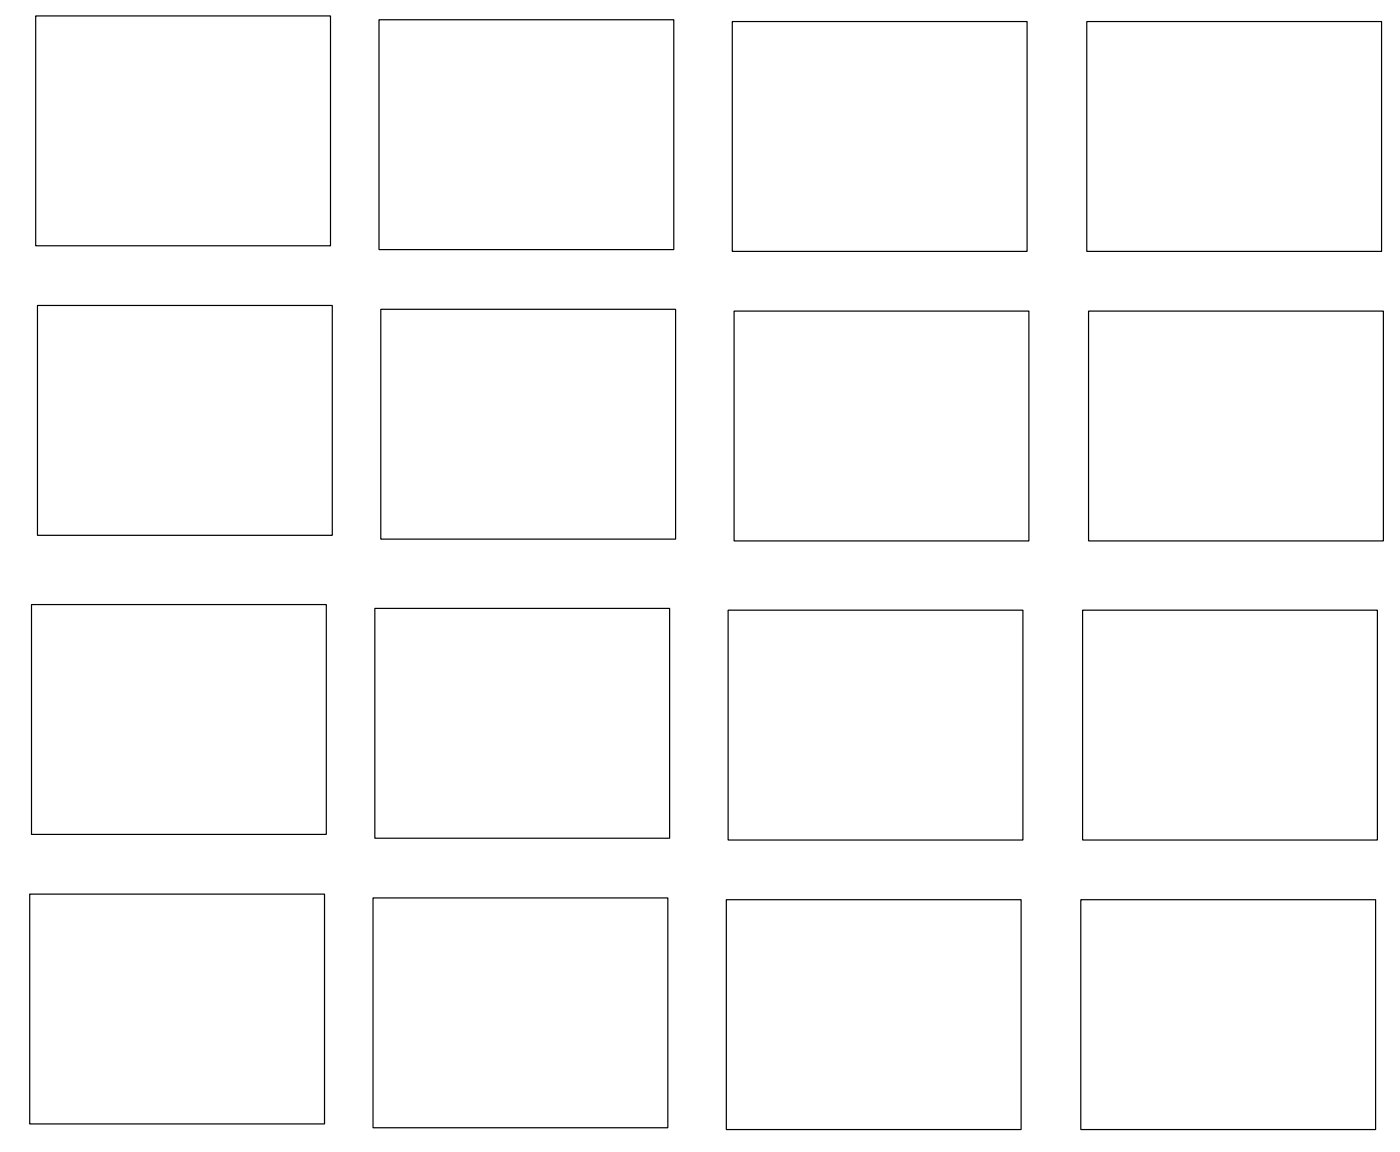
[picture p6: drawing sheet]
<svg xmlns="http://www.w3.org/2000/svg" width="235mm" height="193mm" viewBox="0 0 235 193" stroke-linecap="round" stroke-linejoin="round" font-family="sans-serif">
<g fill="none" stroke="#000" stroke-width=".2">
<path d="M6 2.7h49.4v38.5h-49.4zM63.5 3.3h49.4v38.5h-49.4zM122.7 3.6h49.4v38.5h-49.4zM182.1 3.6h49.4v38.5h-49.4zM6.3 51.2h49.4v38.5h-49.4zM63.8 51.8h49.4v38.5h-49.4zM123 52.1h49.4v38.5h-49.4zM182.4 52.1h49.4v38.5h-49.4zM5.3 101.3h49.4v38.5h-49.4zM62.8 101.9h49.4v38.5h-49.4zM122 102.2h49.4v38.5h-49.4zM181.4 102.2h49.4v38.5h-49.4z"/>
<path d="M5 149.8h49.4v38.5h-49.4zM62.5 150.4h49.4v38.5h-49.4zM121.7 150.7h49.4v38.5h-49.4zM181.1 150.7h49.4v38.5h-49.4z"/>
</g>
</svg>
